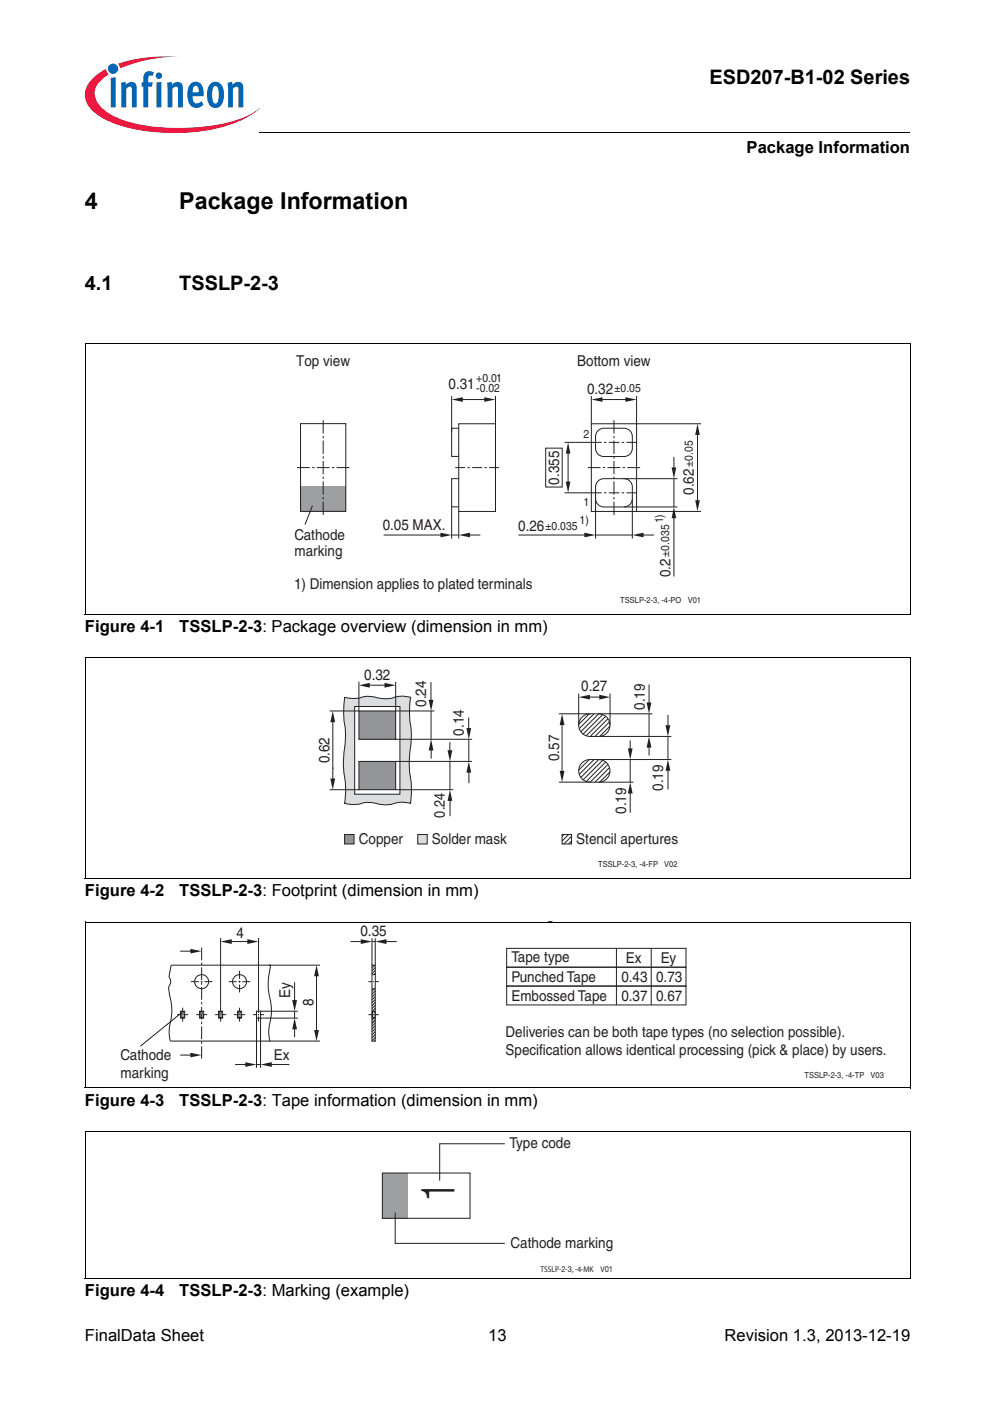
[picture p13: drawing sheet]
<svg xmlns="http://www.w3.org/2000/svg" width="210mm" height="297mm" viewBox="0 0 210 297" stroke-linecap="round" stroke-linejoin="round" font-family="sans-serif">
<defs><g id="words">
<text font-size="9.9" fill="#231f20" x="96.4" y="254.5" transform="rotate(-90 96.4 254.5)">1</text>
<g font-size="4.9">
<text x="18" y="44.3">4</text>
<text x="38" y="44.3">Package Information</text>
</g>
<g font-size="4.2">
<text x="150.4" y="17.8">ESD207-B1-02 Series</text>
<text x="18" y="61.5">4.1</text>
<text x="38" y="61.5">TSSLP-2-3</text>
</g>
<g font-size="3.5">
<text x="158.3" y="32.5">Package Information</text>
<text x="18" y="134">Figure 4-1</text>
<text x="38" y="134">TSSLP-2-3: Package overview (dimension in mm)</text>
<text x="18" y="190">Figure 4-2</text>
<text x="38" y="190">TSSLP-2-3: Footprint (dimension in mm)</text>
<text x="18" y="234.5">Figure 4-3</text>
<text x="38" y="234.5">TSSLP-2-3: Tape information (dimension in mm)</text>
<text x="18" y="274.8">Figure 4-4</text>
<text x="38" y="274.8">TSSLP-2-3: Marking (example)</text>
<text x="18" y="284.4">FinalData Sheet</text>
<text x="103.5" y="284.4">13</text>
<text x="153.6" y="284.4">Revision 1.3, 2013-12-19</text>
</g>
<g font-size="3.2" fill="#231f20">
<text x="62.8" y="77.5">Top view</text>
<text x="122.4" y="77.5">Bottom view</text>
<text x="95.1" y="82.5">0.31</text>
<text x="124.5" y="83.4">0.32</text>
<text x="118.6" y="102.7" transform="rotate(-90 118.6 102.7)">0.355</text>
<text x="147.1" y="104.9" transform="rotate(-90 147.1 104.9)">0.62</text>
<text x="81.1" y="112.4">0.05 MAX.</text>
<text x="109.9" y="112.7">0.26</text>
<text x="62.4" y="114.5">Cathode</text>
<text x="62.4" y="118">marking</text>
<text x="62.3" y="124.8">1) Dimension applies to plated terminals</text>
<text x="142.1" y="122.4" transform="rotate(-90 142.1 122.4)">0.2</text>
<text x="77.2" y="144.2">0.32</text>
<text x="90.3" y="149.9" transform="rotate(-90 90.3 149.9)">0.24</text>
<text x="123.2" y="146.5">0.27</text>
<text x="98.3" y="156" transform="rotate(-90 98.3 156)">0.14</text>
<text x="136.7" y="150.5" transform="rotate(-90 136.7 150.5)">0.19</text>
<text x="69.8" y="161.9" transform="rotate(-90 69.8 161.9)">0.62</text>
<text x="118.5" y="161.4" transform="rotate(-90 118.5 161.4)">0.57</text>
<text x="140.6" y="167.7" transform="rotate(-90 140.6 167.7)">0.19</text>
<text x="94.3" y="173.3" transform="rotate(-90 94.3 173.3)">0.24</text>
<text x="132.7" y="172.6" transform="rotate(-90 132.7 172.6)">0.19</text>
<text x="76.1" y="179">Copper</text>
<text x="91.6" y="179">Solder mask</text>
<text x="122.2" y="179">Stencil apertures</text>
<text x="116" y="194.9">g</text>
<text x="50.1" y="198.9">4</text>
<text x="76.4" y="198.4">0.35</text>
<text x="108.4" y="208.3">Punched Tape</text>
<text x="108.4" y="204.1">Tape type</text>
<text x="131.7" y="208.3">0.43 0.73</text>
<text x="132.7" y="204.1">Ex</text>
<text x="140.1" y="204.1">Ey</text>
<text x="61.5" y="211.6" transform="rotate(-90 61.5 211.6)">Ey</text>
<text x="66.5" y="213.3" transform="rotate(-90 66.5 213.3)">8</text>
<text x="108.4" y="212.3">Embossed Tape</text>
<text x="131.7" y="212.3">0.37 0.67</text>
<text x="107.2" y="219.8">Deliveries can be both tape types (no selection possible).</text>
<text x="25.6" y="224.8">Cathode</text>
<text x="58.1" y="224.8">Ex</text>
<text x="107.2" y="223.6">Specification allows identical processing (pick &amp; place) by users.</text>
<text x="25.6" y="228.6">marking</text>
<text x="108" y="243.5">Type code</text>
<text x="108.2" y="264.6">Cathode marking</text>
</g>
<g font-size="2.4" fill="#231f20">
<text x="101" y="81">+0.01</text>
<text x="101" y="83.2">-0.02</text>
<text x="130.3" y="83.2">±0.05</text>
<text x="123.7" y="92.8">2</text>
<text x="146.9" y="98.9" transform="rotate(-90 146.9 98.9)">±0.05</text>
<text x="123.7" y="107.2">1</text>
<text x="115.7" y="112.4">±0.035</text>
<text x="122.9" y="111.2">1)</text>
<text x="140.6" y="111" transform="rotate(-90 140.6 111)">1)</text>
<text x="141.9" y="118" transform="rotate(-90 141.9 118)">±0.035</text>
</g>
<g font-size="1.8" fill="#231f20">
<text x="131.5" y="127.8">TSSLP-2-3, -4-PO</text>
<text x="145.8" y="127.8">V01</text>
<text x="126.8" y="183.7">TSSLP-2-3, -4-FP</text>
<text x="140.8" y="183.7">V02</text>
<text x="170.6" y="228.5">TSSLP-2-3, -4-TP</text>
<text x="184.6" y="228.5">V03</text>
<text x="114.6" y="269.6">TSSLP-2-3, -4-MK</text>
<text x="127.4" y="269.6">V01</text>
</g>
</g></defs>
<circle cx="24" cy="14.6" r="1.09" fill="#0066b3"/>
<g fill="#ed1941">
<path d="M25 13.5l.8-.2a32.7 32.7 0 0 1 12-1.3 32.2 32.2 0 0 0-11.7 2.2l-.7 .3z"/>
<path d="M19.4 16.9a11.2 11.2 0 0 1 3.1-2.3l.2 .7 .4 .5a5 5 0 0 0-3 4.2 6 6 0 0 0 3.4 4.3 31.7 31.7 0 0 0 16 2.8 31.9 31.9 0 0 0 14-3.1l1.6-1.1a18.8 18.8 0 0 1-9.4 4.4 42.6 42.6 0 0 1-20.9-.9 11.1 11.1 0 0 1-6.5-4.7 4.3 4.3 0 0 1 1.1-4.8z"/>
</g>
<g fill="#0066b3">
<path d="M23.5 16.5l1-.1v6.4h-1z"/>
<path d="M25.6 17.6l1-.3 .1 .7a1.22 1.22 0 0 1 1.5-.6 1.22 1.22 0 0 1 .8 1.3v4.1h-1l-.1-4.2a.42 .42 0 0 0-.6-.2l-.5 .4v4h-1.1z"/>
<path d="M30.9 15.3l.8-.2 .7 .1 .2 .2-.3 .8-.1-.1a.47 .47 0 0 0-.7 .2l-.1 1.2h1l-.2 .9h-.8v4.4h-1v-4.4h-.4v-.9h.4v-.7a1.77 1.77 0 0 1 .5-1.5z"/>
<path d="M35.4 17.6l1-.3 .1 .7a1.22 1.22 0 0 1 1.4-.6 1.22 1.22 0 0 1 .9 1.3v4.1h-1.1v-4.2a.42 .42 0 0 0-.6-.2l-.5 .4v4h-1.1z"/>
<path d="M48.2 17.6l1-.3 .1 .7a1.22 1.22 0 0 1 1.5-.6 1.22 1.22 0 0 1 .8 1.3v4.1h-1l-.1-4.2a.42 .42 0 0 0-.6-.2l-.5 .4v4h-1z"/>
<path d="M33 16a.7 .7 0 0 1 1.4 0 .7 .7 0 0 1-1.4 0zM33.2 17.5l1-.1v5.4h-1z"/>
<path d="M40.5 17.7a1.6 1.6 0 0 1 1.7-.2 1.6 1.6 0 0 1 .9 1.5l.1 1.4h-2.4a1.09 1.09 0 0 0 .3 1.2 1.09 1.09 0 0 0 1.1 .2l.5-.4 .4 .8a1.88 1.88 0 0 1-2.2 .6 1.88 1.88 0 0 1-1.1-2v-1.7l.2-.8zM41.1 18.4l-.3 1.2h1.3v-.8a.58 .58 0 0 0-.4-.6 .58 .58 0 0 0-.6 .2z"/>
<path d="M44.7 17.6a1.77 1.77 0 0 1 1.9 0 1.77 1.77 0 0 1 .9 1.8v1.3a1.96 1.96 0 0 1-2.4 2.1 2.94 2.94 0 0 1-1.2-3.3 2.79 2.79 0 0 1 .8-1.9zM45.3 18.4a4.3 4.3 0 0 0 0 3.4l.4 .2a1.54 1.54 0 0 0 .7-1.9v-.4a1.19 1.19 0 0 0-.7-1.4z"/>
</g>
<path d="M55 28v.1z" fill="#000"/>
<path d="M55 28h137.9" fill="none" stroke="#000" stroke-width=".21"/>
<path d="M18 29h46v5h-46z" fill="#fff"/>
<path d="M63.7 103.1h9.6v5.3h-9.6z" fill="#9d9fa1"/>
<path d="M63.7 89.8h9.6v18.6h-9.6zM97.3 89.8h7.8v18.6h-7.8zM97.3 90.8h-1.5v6h1.5M125.4 89.8h9.6v18.6h-9.6zM125.4 84v5.8M135 84v5.8M97.3 101.5h-1.5v6h1.5" fill="none" stroke="#231f20" stroke-width=".21"/>
<path d="M68.5 89.1v20.1M130.2 89.1v20.1" fill="none" stroke="#231f20" stroke-width=".21" stroke-dasharray="2.8 .5 .5 .5" stroke-linecap="butt"/>
<path d="M63 99.1h11.1M124.6 99.1h11.1" fill="none" stroke="#231f20" stroke-width=".21" stroke-dasharray="2.7 .5 .5 .5" stroke-linecap="butt"/>
<path d="M96.5 99.1h9.3" fill="none" stroke="#231f20" stroke-width=".21" stroke-dasharray="2.1 .5 .5 .5" stroke-linecap="butt"/>
<path d="M125.3 93.8h9.7" fill="none" stroke="#231f20" stroke-width=".21" stroke-dasharray="2.3 .5 .5 .5" stroke-linecap="butt"/>
<g fill="#231f20">
<path d="M125.4 84.7l2.4-.5v1z"/>
<path d="M132.6 84.2l2.4 .5-2.4 .5z"/>
</g>
<path d="M119.7 93.8h5.6M126.6 84.7h6.6M119.7 104.5h5.6" fill="none" stroke="#231f20" stroke-width=".21"/>
<g fill="#231f20">
<path d="M120.5 93.8l.4 2.4h-.9z"/>
<path d="M120 102.1h.9l-.4 2.4z"/>
</g>
<path d="M120.5 95.8v6.6M132.2 101.5h11.4M132.3 107.5h11.3" fill="none" stroke="#231f20" stroke-width=".21"/>
<path d="M142.4 99.1h1l-.5 2.4z" fill="#231f20"/>
<path d="M142.9 96.9v2.5" fill="none" stroke="#231f20" stroke-width=".21"/>
<path d="M142.9 107.5l.5 2.4h-1z" fill="#231f20"/>
<path d="M135 89.8h13.6M142.9 101.5v6M142.9 109.6v12.6" fill="none" stroke="#231f20" stroke-width=".21"/>
<g fill="#231f20">
<path d="M147.4 106.1h1l-.5 2.3z"/>
<path d="M147.9 89.8l.5 2.4h-1z"/>
</g>
<path d="M95.8 84v7.5M105.1 84v6.8M147.9 91.9v14.8M135 108.4h13.6" fill="none" stroke="#231f20" stroke-width=".21"/>
<g fill="#231f20">
<path d="M95.8 84.7l2.3-.5v1z"/>
<path d="M102.7 84.2l2.4 .5-2.4 .5z"/>
</g>
<path d="M97.8 84.7h5.3M95.8 107.5v6.7M97.3 108.4v5.8M126.3 105.7v8.5M134.1 105.7v8.5M136.2 113.4h2.5" fill="none" stroke="#231f20" stroke-width=".21"/>
<path d="M125.3 104.5h9.7" fill="none" stroke="#231f20" stroke-width=".21" stroke-dasharray="2.3 .5 .5 .5" stroke-linecap="butt"/>
<path d="M134.1 113.4l2.3-.5v1z" fill="#231f20"/>
<path d="M99.4 113.4h2.4M109.9 113.4h14.3M126.3 113.4h7.8" fill="none" stroke="#231f20" stroke-width=".21"/>
<path d="M97.3 113.4l2.3-.5v1z" fill="#231f20"/>
<path d="M81.3 113.4h12.4" fill="none" stroke="#231f20" stroke-width=".21"/>
<path d="M93.4 112.9l2.4 .5-2.4 .5z" fill="#231f20"/>
<path d="M95.8 113.4h1.5" fill="none" stroke="#231f20" stroke-width=".21"/>
<path d="M123.9 112.9l2.4 .5-2.4 .5z" fill="#231f20"/>
<path d="M115.7 95h3.5v8.3h-3.5zM126.8 91.3l.8-.4 .4-.1h4.3a1.75 1.75 0 0 1 1.8 1.7v2.5a1.75 1.75 0 0 1-1.8 1.8h-4.3a1.75 1.75 0 0 1-1.7-1.8v-2.5l.2-.8zM66.2 107.2l-1.5 4M126.8 102l.8-.4 .4-.1h4.3a1.75 1.75 0 0 1 1.8 1.7v2.5a1.75 1.75 0 0 1-1.8 1.8h-4.3a1.75 1.75 0 0 1-1.7-1.8v-2.5l.2-.8z" fill="none" stroke="#231f20" stroke-width=".21"/>
<path d="M18 72.8h175M18 72.8v57.4M192.9 72.8v57.5M18 130.2h174.9" fill="none" stroke="#000" stroke-width=".21"/>
<path d="M73.1 147.8l1.5 .3 1.5-.1a7.9 7.9 0 0 1 4.9 .1h1.9a6.3 6.3 0 0 1 4.2-.2 21.7 21.7 0 0 0 .1 7.2l-.1 3a20.9 20.9 0 0 0 .1 7.7l.1 2-.2 2.5-.6-.1a6.4 6.4 0 0 0-3.6 .3 13 13 0 0 1-4.6-.4l-1.1 .1-1.9 .4-2.2-.3a21 21 0 0 0-.3-7.5l.1-3.2a20.6 20.6 0 0 0 0-7.5z" fill="#dcddde"/>
<path d="M73.1 147.8l1.5 .3 1.5-.1a7.9 7.9 0 0 1 4.9 .1h1.9a6.3 6.3 0 0 1 4.2-.2 21.7 21.7 0 0 0 .1 7.2l-.1 3a20.9 20.9 0 0 0 .1 7.7l.1 2-.2 2.5-.6-.1a6.4 6.4 0 0 0-3.6 .3 13 13 0 0 1-4.6-.4l-1.1 .1-1.9 .4-2.2-.3a21 21 0 0 0-.3-7.5l.1-3.2a20.6 20.6 0 0 0 0-7.5z" fill="none" stroke="#231f20" stroke-width=".21"/>
<path d="M75.2 149.8h9.6v18.6h-9.6z" fill="#fff"/>
<path d="M75.2 149.8h9.6v18.6h-9.6z" fill="none" stroke="#231f20" stroke-width=".21"/>
<path d="M76.1 150.7h7.8v6h-7.8z" fill="#939598"/>
<path d="M76.1 150.7h7.8v6h-7.8z" fill="none" stroke="#231f20" stroke-width=".21"/>
<path d="M76.1 161.4h7.8v6h-7.8z" fill="#939598"/>
<path d="M76.1 161.4h7.8v6h-7.8z" fill="none" stroke="#231f20" stroke-width=".21"/>
<path d="M88.6 176.9h2v2h-2z" fill="#dcddde"/>
<path d="M122.7 147v6.8M129.3 147v6.8M88.6 176.9h2v2h-2z" fill="none" stroke="#231f20" stroke-width=".21"/>
<g fill="#231f20">
<path d="M133.6 165.9l.5 2.3h-1z"/>
<path d="M122.7 147.8l2.4-.5v1z"/>
</g>
<path d="M124.8 147.8h2.6" fill="none" stroke="#231f20" stroke-width=".21"/>
<path d="M127.1 147.3l2.2 .5-2.2 .5z" fill="#231f20"/>
<path d="M118.5 151.3h6.7M119.2 153.4v10.5M118.5 165.8h6.7M126.9 161h15.4M126.9 165.8h7.4" fill="none" stroke="#231f20" stroke-width=".21"/>
<g fill="#231f20">
<path d="M118.7 163.4h1l-.5 2.4z"/>
<path d="M119.2 151.4l.5 2.3h-1z"/>
</g>
<path d="M133.6 157v1.9M141.6 156.1v4.9M133.6 161v4.9" fill="none" stroke="#231f20" stroke-width=".21"/>
<path d="M133.1 158.7h1l-.5 2.3z" fill="#231f20"/>
<path d="M141.6 151.6v2.4" fill="none" stroke="#231f20" stroke-width=".21"/>
<path d="M141.1 153.8h1l-.5 2.3z" fill="#231f20"/>
<path d="M133.6 167.9v4.4" fill="none" stroke="#231f20" stroke-width=".21"/>
<path d="M137.1 148.9h1l-.5 2.4z" fill="#231f20"/>
<path d="M126.9 156.1h15.4M126.9 151.3h11.4M137.6 151.3v4.8M137.6 158.2v2" fill="none" stroke="#231f20" stroke-width=".21"/>
<path d="M137.6 156.1l.5 2.4h-1z" fill="#231f20"/>
<path d="M141.6 163.1v4.3" fill="none" stroke="#231f20" stroke-width=".21"/>
<path d="M141.6 161l.5 2.4h-1z" fill="#231f20"/>
<path d="M137.6 145.1v4.2" fill="none" stroke="#231f20" stroke-width=".21"/>
<path d="M73.1 176.9h2v2h-2z" fill="#939598"/>
<g fill="none" stroke="#231f20" stroke-width=".21">
<path d="M69.9 150.7h6.2M70.6 152.8v12.8M83.9 150.7h8.2M83.9 156.7h16.2M124.9 151.3l-2.2 2.3M125.9 151.3l-3.1 3.2M126.9 151.3l-3.8 3.8M127.8 151.5l-4.2 4.1M128.4 151.9l-4.1 4.1M128.9 152.4l-3.8 3.8M129.2 153.1l-3.1 3.1M129.3 154l-2.2 2.2"/>
<path d="M69.9 167.4h6.2M73.1 176.9h2v2h-2zM83.9 167.4h12.2M83.9 161.4h16.2M119.2 176.9h2v2h-2zM119.5 176.9l-.3 .4M120.6 176.9l-1.4 1.4M121.2 177.3l-1.6 1.6M121.2 178.3l-.7 .6"/>
</g>
<g fill="#231f20">
<path d="M70 165.1h1.1l-.5 2.3z"/>
<path d="M70.6 150.7l.5 2.4h-1.1z"/>
</g>
<path d="M76.1 144.5v6.2M77.6 145.3h4.7M83.9 144.5v6.2M91.4 150.7v6" fill="none" stroke="#231f20" stroke-width=".21"/>
<g fill="#231f20">
<path d="M76.1 145.3l2.3-.5v1z"/>
<path d="M81.5 144.8l2.4 .5-2.4 .5z"/>
<path d="M90.9 148.4h1l-.5 2.3z"/>
</g>
<path d="M91.4 144.6v4" fill="none" stroke="#231f20" stroke-width=".21"/>
<path d="M91.4 156.7l.5 2.4h-1z" fill="#231f20"/>
<path d="M91.4 158.9v1.9M95.4 161.4v6" fill="none" stroke="#231f20" stroke-width=".21"/>
<path d="M94.9 159.1h1l-.5 2.3z" fill="#231f20"/>
<path d="M95.4 157.3v2" fill="none" stroke="#231f20" stroke-width=".21"/>
<path d="M95.4 167.4l.5 2.4h-1z" fill="#231f20"/>
<path d="M99.4 156.7v4.7M95.4 169.6v3.4" fill="none" stroke="#231f20" stroke-width=".21"/>
<path d="M98.9 154.4h1l-.5 2.3z" fill="#231f20"/>
<path d="M99.4 152.1v2.5" fill="none" stroke="#231f20" stroke-width=".21"/>
<path d="M99.4 161.4l.5 2.4h-1z" fill="#231f20"/>
<path d="M123.6 151.9a5.4 5.4 0 0 1 4.4-.3 2.4 2.4 0 0 1 1.3 2.7 2.4 2.4 0 0 1-2.4 1.8 3.7 3.7 0 0 1-3.7-.9 2.4 2.4 0 0 1 .4-3.3zM99.4 163.6v2.4M123.6 161.6a5.4 5.4 0 0 1 4.4-.3 2.4 2.4 0 0 1 1.3 2.7 2.4 2.4 0 0 1-2.4 1.8 3.7 3.7 0 0 1-3.7-.9 2.4 2.4 0 0 1 .4-3.3zM124.9 161l-2.2 2.3M125.9 161l-3.1 3.2M126.9 161l-3.8 3.8M127.8 161.2l-4.2 4.1M128.4 161.6l-4.1 4.1M128.9 162.1l-3.8 3.7M129.2 162.8l-3.1 3M129.3 163.7l-2.2 2.1" fill="none" stroke="#231f20" stroke-width=".21"/>
<path d="M18 139.5h175M18 139.4v46.8M192.9 139.5v46.7M18 186.2h174.9" fill="none" stroke="#000" stroke-width=".21"/>
<path d="M40.4 201.2l2.3 .5-2.3 .5z" fill="#231f20"/>
<path d="M38.2 201.7h2.5" fill="none" stroke="#231f20" stroke-width=".21"/>
<path d="M40.4 223.2l2.3 .5-2.3 .5z" fill="#231f20"/>
<path d="M38.2 223.7h2.5" fill="none" stroke="#231f20" stroke-width=".21"/>
<path d="M52 225.2l2.4 .5-2.4 .5z" fill="#231f20"/>
<path d="M35.7 209.2l.1 1a13.9 13.9 0 0 1 .1 7.8v1.2l.2 1.5h31.8M54.4 215.9v10.5M57 204.6h10.9M57.4 204.6l-.5 3.2v2.4a13.9 13.9 0 0 1 .1 7.8v1.2l.2 1.5M62.5 214.4v1.5M63.2 215.9h-8v10.5M49.8 225.7h2.5M54.4 225.7h.8M57.3 225.7h4.1" fill="none" stroke="#231f20" stroke-width=".21"/>
<g fill="#231f20">
<path d="M46.8 199.6l2.3-.5v1z"/>
<path d="M55.2 225.7l2.4-.5v1z"/>
<path d="M79.6 199.6l2.3-.5v1z"/>
<path d="M76.5 199.1l2.4 .5-2.4 .5z"/>
<path d="M62 212h1l-.5 2.4z"/>
<path d="M66.6 218.4h1l-.5 2.4z"/>
<path d="M62.5 215.9l.5 2.3h-1z"/>
<path d="M67.1 204.6l.5 2.4h-1z"/>
</g>
<g fill="none" stroke="#231f20" stroke-width=".21">
<path d="M46.8 198.9v14.7M55.2 214.4h8M57.4 204.6h-21.1l-.5 2.6a1.49 1.49 0 0 1-.1 2"/>
<circle cx="42.7" cy="208.1" r="1.49"/>
</g>
<path d="M52.4 199.1l2.4 .5-2.4 .5z" fill="#231f20"/>
<g fill="none" stroke="#231f20" stroke-width=".21">
<path d="M48.9 199.6h3.9M54.8 198.9v14.8M74.3 199.6h2.5M78.9 199.6h.7M78.9 198.9v5.7M79.6 198.9v5.7M81.7 199.6h2.4M38.3 214.4h.9v1.5h-.9zM42.3 214.4h.9v1.5h-.9zM46.3 214.4h.9v1.5h-.9zM50.4 214.4h.8v1.5h-.8zM54.4 214.4h.8v1.5h-.8z"/>
<path d="M62.5 208.2v4.1M62.5 218v1.9M67.1 206.4v12.2M78.9 204.6h.7v16.2h-.7zM79.3 215.9l-.4 .4M79.4 209.6l-.5 .5M79.4 204.6l-.5 .6M79.6 213.8l-.7 .6M79.6 205.1l-.7 .7M79.6 205.7l-.7 .7M79.6 210.1l-.7 .7M79.6 210.7l-.7 .7"/>
<path d="M79.6 211.3l-.7 .7M79.6 211.9l-.7 .7M79.6 212.5l-.7 .7M79.6 216.9l-.7 .7M79.6 217.5l-.7 .7M79.6 216.2l-.7 .7M79.6 218.1l-.7 .7M79.6 218.7l-.7 .7M79.6 219.3l-.7 .7M79.6 220l-.7 .7M79.6 213.2l-.7 .7M79.6 206.4l-.3 .2"/>
<path d="M79.6 220.6l-.2 .2"/>
<circle cx="50.8" cy="208.1" r="1.49"/>
</g>
<path d="M40.5 208.1h4.5M50.8 205.9v4.5M53.1 208.1h-4.6" fill="none" stroke="#231f20" stroke-width=".21" stroke-dasharray="1.7 .4 .4 .4" stroke-linecap="butt"/>
<path d="M39.9 215.1h-2.4M43.9 215.1h-2.3M48 215.1h-2.4M52 215.1h-2.4M56 215.1h-2.4" fill="none" stroke="#231f20" stroke-width=".21" stroke-dasharray=".8 .3 .3 .3" stroke-linecap="butt"/>
<path d="M38.7 213.6v3M46.8 213.6v3M50.8 213.6v3M54.8 213.6v3" fill="none" stroke="#231f20" stroke-width=".21" stroke-dasharray="1.1 .3 .3 .3" stroke-linecap="butt"/>
<path d="M42.7 200.9v23.5" fill="none" stroke="#231f20" stroke-width=".21" stroke-dasharray="2.7 .5 .5 .5" stroke-linecap="butt"/>
<path d="M80.3 208.1h-2.2M80.3 215.1h-2.2" fill="none" stroke="#231f20" stroke-width=".21" stroke-dasharray=".8 .2 .2 .2" stroke-linecap="butt"/>
<path d="M46.5 214.5h.6v.4h-.6z" fill="#9d9fa1"/>
<path d="M46.5 214.5h.6v1.2h-.6z" fill="none" stroke="#231f20" stroke-width=".21"/>
<path d="M42.4 214.5h.7v.4h-.7z" fill="#9d9fa1"/>
<path d="M42.4 214.5h.7v1.2h-.7z" fill="none" stroke="#231f20" stroke-width=".21"/>
<path d="M38.4 214.5h.6v.4h-.6z" fill="#9d9fa1"/>
<path d="M38.4 214.5h.6v1.2h-.6z" fill="none" stroke="#231f20" stroke-width=".21"/>
<path d="M50.5 214.5h.6v.4h-.6z" fill="#9d9fa1"/>
<g fill="none" stroke="#231f20" stroke-width=".21">
<path d="M38.6 214.7l-8.9 7.1M50.5 214.5h.6v1.2h-.6zM78.9 215.9h.7M78.9 214.4h.7M78.9 209.6h.7M78.9 206.6h.7M79 214.5h.5v1.2h-.5zM79 214.6v.4M79 215.3v.4M107.4 209.1h38v4h-38zM107.4 201.1h38v4h-38zM107.4 205.1h38v4h-38z"/>
<path d="M130.7 201.1v12M138.1 201.1v12"/>
</g>
<path d="M18 195.5h175M18 195.4v35.3M192.9 195.5v35.2M18 230.7h174.9" fill="none" stroke="#000" stroke-width=".21"/>
<path d="M81 248.7h5.4v9.6h-5.4z" fill="#9d9fa1"/>
<path d="M81.1 248.7h18.6v9.6h-18.6zM83.8 257.1v6.5h23.2M107 242.5h-13.8v7.8" fill="none" stroke="#231f20" stroke-width=".21"/>
<path d="M18 239.9h175M18 239.9v31.1M192.9 239.9v31.2M18 271h174.9" fill="none" stroke="#000" stroke-width=".21"/>
<use href="#words"/>
</svg>
